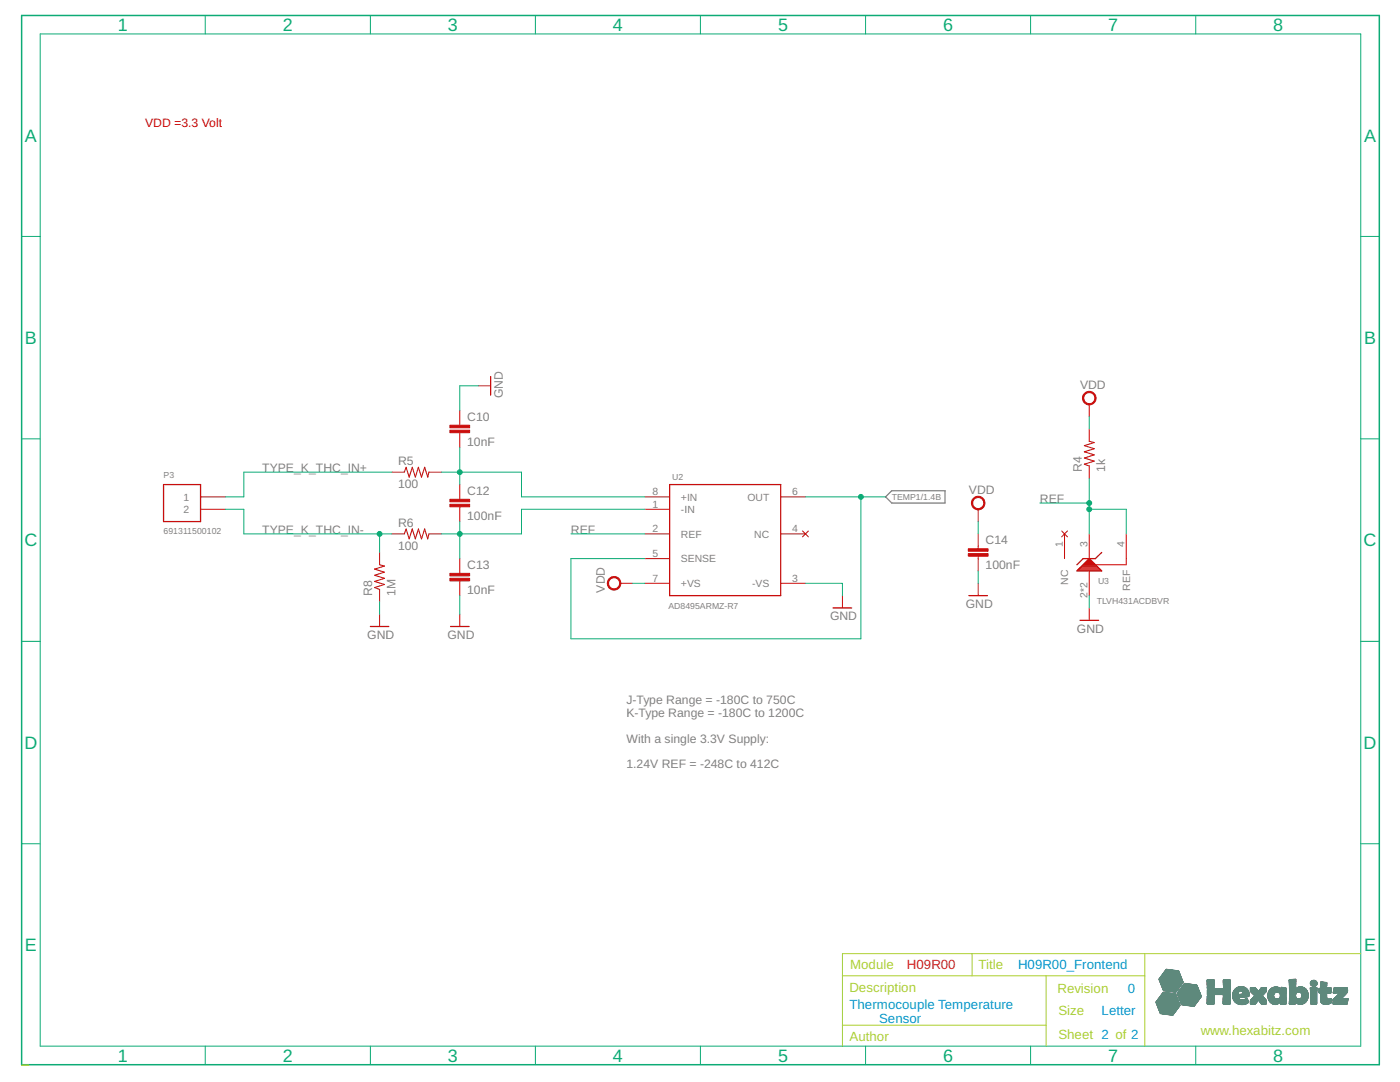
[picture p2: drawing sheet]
<svg xmlns="http://www.w3.org/2000/svg" width="279mm" height="216mm" viewBox="0 0 279 216" stroke-linecap="round" stroke-linejoin="round" font-family="sans-serif">
<defs><g id="words">
<g font-size="3.6" fill="#0dab76">
<text x="23.5" y="6.2">1</text>
<text x="56.4" y="6.2">2</text>
<text x="89.4" y="6.2">3</text>
<text x="122.3" y="6.2">4</text>
<text x="155.3" y="6.2">5</text>
<text x="188.2" y="6.2">6</text>
<text x="221.2" y="6.2">7</text>
<text x="254.1" y="6.2">8</text>
<text x="5" y="28.2">A</text>
<text x="272.2" y="28.2">A</text>
<text x="5" y="68.6">B</text>
<text x="272.2" y="68.6">B</text>
<text x="4.9" y="109">C</text>
<text x="272.1" y="109">C</text>
<text x="4.9" y="149.4">D</text>
<text x="272.1" y="149.4">D</text>
<text x="5" y="189.8">E</text>
<text x="272.2" y="189.8">E</text>
<text x="23.5" y="211.9">1</text>
<text x="56.4" y="211.9">2</text>
<text x="89.4" y="211.9">3</text>
<text x="122.3" y="211.9">4</text>
<text x="155.3" y="211.9">5</text>
<text x="188.2" y="211.9">6</text>
<text x="221.2" y="211.9">7</text>
<text x="254.1" y="211.9">8</text>
</g>
<g font-size="2.6" fill="#afd134">
<text x="169.5" y="197.9">Description</text>
<text x="169.7" y="193.4">Module</text>
<text x="195.3" y="193.4">Title</text>
<text x="211.1" y="198.2">Revision</text>
<text x="211.2" y="202.5">Size</text>
<text x="169.6" y="207.7">Author</text>
<text x="211.2" y="207.2">Sheet 2 of 2</text>
<text x="239.6" y="206.5">www.hexabitz.com</text>
</g>
<text font-size="2.6" fill="#d62525" x="181" y="193.4">H09R00</text>
<g font-size="2.6" fill="#0696d7">
<text x="203.2" y="193.4">H09R00_Frontend</text>
<text x="169.5" y="201.2">Thermocouple Temperature</text>
<text x="219.8" y="202.5">Letter</text>
<text x="225.1" y="198.2">0</text>
<text x="175.5" y="204.1">Sensor</text>
</g>
<text font-size="2.4" fill="#f00" x="29" y="25.3">VDD =3.3 Volt</text>
<g font-size="2.4" fill="#808080">
<text x="215.5" y="77.6">VDD</text>
<text x="93.2" y="84">C10</text>
<text x="100.4" y="79.4" transform="rotate(-90 100.4 79.4)">GND</text>
<text x="93.2" y="88.9">10nF</text>
<text x="52.4" y="94.2">TYPE_K_THC_IN+</text>
<text x="79.4" y="92.8">R5</text>
<text x="215.9" y="94.2" transform="rotate(-90 215.9 94.2)">R4</text>
<text x="220.6" y="94.2" transform="rotate(-90 220.6 94.2)">1k</text>
<text x="79.4" y="97.4">100</text>
<text x="93.2" y="98.8">C12</text>
<text x="193.4" y="98.5">VDD</text>
<text x="207.5" y="100.4">REF</text>
<text x="52.4" y="106.5">TYPE_K_THC_IN-</text>
<text x="79.4" y="105.1">R6</text>
<text x="93.2" y="103.7">100nF</text>
<text x="113.9" y="106.5">REF</text>
<text x="79.4" y="109.7">100</text>
<text x="93.2" y="113.6">C13</text>
<text x="196.7" y="113.6">100nF</text>
<text x="196.7" y="108.6">C14</text>
<text x="74.3" y="118.9" transform="rotate(-90 74.3 118.9)">R8</text>
<text x="79" y="118.9" transform="rotate(-90 79 118.9)">1M</text>
<text x="93.2" y="118.5">10nF</text>
<text x="120.7" y="118.2" transform="rotate(-90 120.7 118.2)">VDD</text>
<text x="165.7" y="123.8">GND</text>
<text x="192.8" y="121.3">GND</text>
<text x="73.3" y="127.5">GND</text>
<text x="89.3" y="127.5">GND</text>
<text x="214.9" y="126.2">GND</text>
<text x="125" y="140.4">J-Type Range = -180C to 750C</text>
<text x="125" y="143">K-Type Range = -180C to 1200C</text>
<text x="125" y="148.2">With a single 3.3V Supply:</text>
<text x="125" y="153.3">1.24V REF = -248C to 412C</text>
</g>
<g font-size="2.1" fill="#808080">
<text x="36.6" y="99.9">1</text>
<text x="130.2" y="98.8">8</text>
<text x="130.2" y="101.3">1</text>
<text x="135.9" y="99.9">+IN</text>
<text x="149.2" y="99.9">OUT</text>
<text x="158.1" y="98.8">6</text>
<text x="36.6" y="102.4">2</text>
<text x="130.2" y="106.2">2</text>
<text x="135.9" y="107.3">REF</text>
<text x="135.9" y="102.3">-IN</text>
<text x="150.5" y="107.3">NC</text>
<text x="158.1" y="106.2">4</text>
<text x="130.2" y="111.1">5</text>
<text x="135.9" y="112.2">SENSE</text>
<text x="212.1" y="109.2" transform="rotate(-90 212.1 109.2)">1</text>
<text x="217" y="109.2" transform="rotate(-90 217 109.2)">3</text>
<text x="224.4" y="109.2" transform="rotate(-90 224.4 109.2)">4</text>
<text x="130.2" y="116">7</text>
<text x="135.9" y="117.1">+VS</text>
<text x="150.1" y="117.1">-VS</text>
<text x="158.1" y="116">3</text>
<text x="213.2" y="116.7" transform="rotate(-90 213.2 116.7)">NC</text>
<text x="217" y="119.3" transform="rotate(-90 217 119.3)">2*2</text>
<text x="225.5" y="117.9" transform="rotate(-90 225.5 117.9)">REF</text>
</g>
<g font-size="1.7" fill="#808080">
<text x="32.6" y="95.5">P3</text>
<text x="134.1" y="95.7">U2</text>
<text x="178" y="99.8">TEMP1/1.4B</text>
<text x="32.6" y="106.5">691311500102</text>
<text x="219.1" y="116.6">U3</text>
<text x="133.4" y="121.6">AD8495ARMZ-R7</text>
<text x="218.9" y="120.6">TLVH431ACDBVR</text>
</g>
</g></defs>
<path d="M176.7 99.1l1.3-1.2h10.6v2.5h-10.6z" fill="none" stroke="#808080" stroke-width=".25"/>
<path d="M80.7 94.2l.3-1 .7 2 .6-2 .6 2 .6-2 .6 2 .7-2 .6 2 .2-1M217.4 88.1l1 .2-2 .6 2 .6-2 .6 2 .7-2 .6 2 .6-2 .6 1 .4M75.8 112.7l.9 .2-1.9 .7 1.9 .6-1.9 .6 1.9 .6-1.9 .6 1.9 .6-1.9 .6 1 .4M80.7 106.5l.3-.9 .7 1.9 .6-1.9 .6 1.9 .6-1.9 .6 1.9 .7-1.9 .6 1.9 .2-1" fill="none" stroke="#c90d0c" stroke-width=".21"/>
<g fill="none" stroke="#c90d0c" stroke-width=".2">
<path d="M95.5 77h2.4M40 99.1h5M78.2 94.2h2.5M85.6 94.2h2.5M91.8 81.9v3M91.8 86.3v3M91.8 96.7v2.9M128.7 99.1h4.9M155.8 99.1h4.9M217.4 80.7v2.4M217.4 85.6v2.5M217.4 93v2.5"/>
<path d="M40 101.6h5M75.8 110.2v2.5M75.8 117.6v2.5M78.2 106.5h2.5M85.6 106.5h2.5M91.8 101.1v3M91.8 111.5v2.9M91.8 115.9v3M123.8 116.4h2.4M128.7 116.4h4.9M128.7 106.5h4.9M128.7 111.5h4.9"/>
<path d="M128.7 101.6h4.9M155.8 116.4h4.9M155.8 106.5h4.9M160.1 105.9l1.2 1.2M161.3 105.9l-1.2 1.2M168.1 118.9v2.4M195.2 101.6v2.5M195.2 106.5v3M195.2 111v2.9M195.2 116.4v2.5M211.9 105.9l1.1 1.2M212.4 106.5v5"/>
<path d="M213 105.9l-1.1 1.2M217.4 106.5v5M217.4 113.9v5M224.8 106.5v6.2h-7.4M75.8 122.6v2.4M91.8 122.6v2.4M217.4 121.3v2.5"/>
</g>
<g fill="none" stroke="#c90d0c" stroke-width=".25">
<path d="M97.9 75.1v3.7M32.6 96.7h7.4v7.4h-7.4zM133.6 96.7h22.2v22.2h-22.2zM193.4 118.9h3.7M214.9 113.9l2.5-2.4 2.5 2.4zM215.1 113.7h4.6M215.3 113.5h4.2M215.5 113.3h3.7M215.8 113.1h3.2M216 112.9h2.8M216.2 112.7h2.4M216.4 112.5h2"/>
<path d="M216.6 112.2h1.6M216.8 112h1.2M217 111.8h.7M217.3 111.6h.2M219.9 110.2l-1.3 1.3h-2.4l-1.3 1.2M73.9 125h3.7M89.9 125h3.7M166.3 121.3h3.7M215.5 123.8h3.7"/>
</g>
<g fill="#c90d0c" stroke="#c90d0c" stroke-width=".2">
<path d="M194.2 99.5a1.35 1.35 0 0 1 2.2 .2 1.35 1.35 0 0 1-.8 2 1.35 1.35 0 0 1-1.7-1.3h.2a1.11 1.11 0 0 1 1.6-1 1.11 1.11 0 0 1 .2 1.9 1.11 1.11 0 0 1-1.8-.7v-.2h-.2z" fill-rule="evenodd"/>
<path d="M121.6 115.5a1.35 1.35 0 0 1 2.1 .2 1.35 1.35 0 0 1-.8 2 1.35 1.35 0 0 1-1.7-1.3h.3a1.11 1.11 0 0 1 1.6-.9 1.11 1.11 0 0 1 .1 1.8 1.11 1.11 0 0 1-1.7-.6v-.3h-.3z" fill-rule="evenodd"/>
<path d="M216.4 78.5a1.36 1.36 0 0 1 2.2 .3 1.36 1.36 0 0 1-.9 2 1.36 1.36 0 0 1-1.7-1.4h.3a1.1 1.1 0 0 1 1.5-1 1.1 1.1 0 0 1 .3 1.8 1.1 1.1 0 0 1-1.8-.5v-.3h-.3z" fill-rule="evenodd"/>
</g>
<g fill="#c90d0c" stroke="#c90d0c" stroke-width=".2">
<path d="M89.8 115.4h3.9v.5h-3.9z"/>
<path d="M89.8 114.4h3.9v.5h-3.9z"/>
<path d="M89.8 100.6h3.9v.5h-3.9z"/>
<path d="M89.8 99.6h3.9v.5h-3.9z"/>
<path d="M193.3 110.5h3.9v.5h-3.9z"/>
<path d="M193.3 109.5h3.9v.5h-3.9z"/>
<path d="M89.8 85.8h3.9v.5h-3.9z"/>
<path d="M89.8 84.9h3.9v.5h-3.9z"/>
</g>
<path d="M4.3 3.1h271v209.3h-271z" fill="none" stroke="#0dab76" stroke-width=".3"/>
<g fill="none" stroke="#0dab76" stroke-width=".2">
<path d="M8 6.8h263.6v201.9h-263.6zM41 3.1v3.7M73.9 3.1v3.7M106.8 3.1v3.7M139.8 3.1v3.7M172.7 3.1v3.7M205.7 3.1v3.7M238.6 3.1v3.7M4.3 47.2h3.7M271.6 47.2h3.7M95.5 77h-3.7v4.9M4.3 87.6h3.7"/>
<path d="M78.2 94.2h-29.5v4.9h-3.7M88.1 94.2h16v4.9h24.6M91.8 89.3v7.4M160.7 99.1h16M171.8 99.1v28.4h-57.9v-16h14.8M217.4 83.1v2.5M217.4 95.5v11M271.6 87.6h3.7M45 101.6h3.7v4.9h29.5M75.8 106.5v3.7M91.8 104.1v7.4M91.8 118.9v3.7"/>
<path d="M113.9 106.5h14.8M126.2 116.4h2.5M128.7 101.6h-24.6v4.9h-16M160.7 116.4h7.4v2.5M195.2 104.1v2.4M195.2 113.9v2.5M207.5 100.4h9.9M217.4 118.9v2.4M217.4 101.6h7.4v4.9M4.3 128h3.7M75.8 120.1v2.5M271.6 128h3.7"/>
<path d="M4.3 168.4h3.7M271.6 168.4h3.7M41 208.7v3.7M73.9 208.7v3.7M106.8 208.7v3.7M139.8 208.7v3.7M172.7 208.7v3.7M205.7 208.7v3.7M238.6 208.7v3.7"/>
</g>
<g fill="#0dab76" stroke="#0dab76" stroke-width=".2">
<circle cx="91.8" cy="106.5" r=".49"/>
<circle cx="75.8" cy="106.5" r=".49"/>
<circle cx="91.8" cy="94.2" r=".49"/>
<circle cx="171.8" cy="99.1" r=".49"/>
<circle cx="217.4" cy="100.4" r=".49"/>
<circle cx="217.4" cy="101.6" r=".49"/>
</g>
<g fill="#5e897c" stroke="#5e897c" stroke-width=".2">
<path d="M233.8 202.5l.3 .1z"/>
<path d="M233.6 202.5h.5z"/>
<path d="M233.4 202.5h.7z"/>
<path d="M233.3 202.5h.8z"/>
<path d="M233.1 202.4l1.1 .1z"/>
<path d="M232.9 202.4h1.3z"/>
<path d="M232.7 202.4h1.5z"/>
<path d="M232.5 202.4h1.7z"/>
<path d="M232.3 202.3l1.9 .1z"/>
<path d="M232.1 202.3l2.1 .1z"/>
<path d="M232 202.3h2.3z"/>
<path d="M231.8 202.2l2.5 .1z"/>
<path d="M231.6 202.2l2.7 .1z"/>
<path d="M231.6 202.2h2.7z"/>
<path d="M231.6 202.2h2.8z"/>
<path d="M231.5 202.1l2.9 .1z"/>
<path d="M231.5 202.1h2.9z"/>
<path d="M231.5 202l2.9 .1z"/>
<path d="M231.5 202h3z"/>
<path d="M231.5 201.9l3 .1z"/>
<path d="M231.4 201.9h3.1z"/>
<path d="M231.4 201.9h3.2z"/>
<path d="M231.5 201.8l3.1 .1z"/>
<path d="M231.4 201.8h3.2z"/>
<path d="M231.4 201.8h3.3z"/>
<path d="M231.4 201.7l3.3 .1z"/>
<path d="M231.4 201.7h3.3z"/>
<path d="M231.4 201.6l3.3 .1z"/>
<path d="M231.3 201.6h3.5z"/>
<path d="M231.3 201.5l3.5 .1z"/>
<path d="M231.3 201.5h3.5z"/>
<path d="M231.3 201.5h3.6z"/>
<path d="M231.3 201.4l3.6 .1z"/>
<path d="M231.3 201.4h3.6z"/>
<path d="M231.2 201.4h3.7z"/>
<path d="M231.2 201.3l3.7 .1z"/>
<path d="M231.2 201.3h3.8z"/>
<path d="M231.2 201.2l3.8 .1z"/>
<path d="M231.2 201.2h3.9z"/>
<path d="M231.2 201.1l3.9 .1z"/>
<path d="M231.1 201.1l4 .1z"/>
<path d="M231.1 201.1h4z"/>
<path d="M231.1 201l4 .1z"/>
<path d="M231.1 201l4.1 .1z"/>
<path d="M231.1 201h4.1z"/>
<path d="M231.1 200.9l4.2 .1z"/>
<path d="M231.1 200.9h4.2z"/>
<path d="M231 200.9h4.3z"/>
<path d="M231.1 200.8l4.2 .1z"/>
<path d="M231 200.8l4.4 .1z"/>
<path d="M231 200.8h4.4z"/>
<path d="M238.2 200.8h.1z"/>
<path d="M231 200.7l4.4 .1z"/>
<path d="M238 200.7l.3 .1z"/>
<path d="M237.8 200.7l.5 .1z"/>
<path d="M231 200.7h4.4z"/>
<path d="M237.6 200.7h.8z"/>
<path d="M237.4 200.7h1z"/>
<path d="M231 200.7h4.5z"/>
<path d="M237.3 200.7h1.1z"/>
<path d="M230.9 200.6l4.6 .1z"/>
<path d="M237 200.6l1.4 .1z"/>
<path d="M230.9 200.6h4.6z"/>
<path d="M236.9 200.6h1.5z"/>
<path d="M236.7 200.6h1.8z"/>
<path d="M236.5 200.6h2z"/>
<path d="M230.9 200.5l4.6 .1z"/>
<path d="M236.3 200.5l2.2 .1z"/>
<path d="M236.1 200.5l2.4 .1z"/>
<path d="M230.9 200.5h4.6z"/>
<path d="M235.9 200.5h2.6z"/>
<path d="M230.9 200.4l4.6 .1z"/>
<path d="M235.8 200.4l2.7 .1z"/>
<path d="M235.8 200.4l2.8 .1z"/>
<path d="M247.8 200.4l.2 .1z"/>
<path d="M230.9 200.4h4.5z"/>
<path d="M235.8 200.4h2.8z"/>
<path d="M247.5 200.4h.8z"/>
<path d="M254.4 200.4h.3z"/>
<path d="M230.8 200.4h4.6z"/>
<path d="M247.4 200.4h1z"/>
<path d="M254.3 200.4h.5z"/>
<path d="M264.3 200.4h.5z"/>
<path d="M247.2 200.4h1.3z"/>
<path d="M249.9 200.4h.4z"/>
<path d="M252 200.4h.4z"/>
<path d="M254.1 200.4h.8z"/>
<path d="M255.6 200.4h.5z"/>
<path d="M259.3 200.4h.4z"/>
<path d="M264.2 200.4h.8z"/>
<path d="M266.1 200.4h.2z"/>
<path d="M268.5 200.4h.3z"/>
<path d="M230.8 200.3l4.6 .1z"/>
<path d="M235.8 200.3l2.8 .1z"/>
<path d="M241 200.3l1.2 .1z"/>
<path d="M244.2 200.3l1.2 .1z"/>
<path d="M247.2 200.3l1.4 .1z"/>
<path d="M249.7 200.3l.8 .1z"/>
<path d="M251.8 200.3l.8 .1z"/>
<path d="M254.1 200.3l.8 .1z"/>
<path d="M255.6 200.3l1 .1z"/>
<path d="M257.4 200.3l1 .1z"/>
<path d="M259.2 200.3l.7 .1z"/>
<path d="M261.7 200.3l1 .1z"/>
<path d="M264.1 200.3l1 .1z"/>
<path d="M266.1 200.3l.5 .1z"/>
<path d="M268.2 200.3l.6 .1z"/>
<path d="M230.8 200.3h4.6z"/>
<path d="M235.8 200.3h2.9z"/>
<path d="M241 200.3h1.3z"/>
<path d="M244.1 200.3h1.4z"/>
<path d="M247.1 200.3h1.5z"/>
<path d="M249.6 200.3h.9z"/>
<path d="M251.7 200.3h1z"/>
<path d="M254 200.3h1z"/>
<path d="M255.5 200.3h1.1z"/>
<path d="M257.3 200.3h1.2z"/>
<path d="M259.1 200.3h.9z"/>
<path d="M261.6 200.3h1.2z"/>
<path d="M264 200.3h1.2z"/>
<path d="M266 200.3h2.8z"/>
<path d="M235.7 200.3h3z"/>
<path d="M240.9 200.3h1.4z"/>
<path d="M247 200.3h1.7z"/>
<path d="M253.9 200.3h1.1z"/>
<path d="M255.6 200.3h1.1z"/>
<path d="M259 200.3h1z"/>
<path d="M264 200.3h1.3z"/>
<path d="M247 200.3h1.8z"/>
<path d="M249.6 200.3h1z"/>
<path d="M251.7 200.3h1.1z"/>
<path d="M253.9 200.3h1.2z"/>
<path d="M255.5 200.3h1.2z"/>
<path d="M259 200.3h1.1z"/>
<path d="M263.9 200.3h1.4z"/>
<path d="M230.8 200.2l4.6 .1z"/>
<path d="M235.8 200.2l2.9 .1z"/>
<path d="M240.9 200.2l1.4 .1z"/>
<path d="M244.1 200.2l1.4 .1z"/>
<path d="M246.9 200.2l1.9 .1z"/>
<path d="M249.5 200.2l1.1 .1z"/>
<path d="M251.7 200.2l1.1 .1z"/>
<path d="M253.9 200.2l1.2 .1z"/>
<path d="M255.5 200.2l1.2 .1z"/>
<path d="M257.3 200.2l1.2 .1z"/>
<path d="M258.9 200.2l1.3 .1z"/>
<path d="M261.6 200.2l1.2 .1z"/>
<path d="M263.9 200.2l1.5 .1z"/>
<path d="M266 200.2l2.8 .1z"/>
<path d="M235.7 200.2l3 .1z"/>
<path d="M246.9 200.2l2 .1z"/>
<path d="M253.8 200.2l1.4 .1z"/>
<path d="M258.8 200.2l1.4 .1z"/>
<path d="M263.8 200.2l1.6 .1z"/>
<path d="M266 200.2l2.9 .1z"/>
<path d="M230.8 200.2h4.6z"/>
<path d="M235.7 200.2h3z"/>
<path d="M240.9 200.2h1.4z"/>
<path d="M244.1 200.2h1.4z"/>
<path d="M246.8 200.2h2.1z"/>
<path d="M249.5 200.2h1.1z"/>
<path d="M251.6 200.2h1.2z"/>
<path d="M253.8 200.2h1.4z"/>
<path d="M255.5 200.2h1.2z"/>
<path d="M257.3 200.2h1.3z"/>
<path d="M258.8 200.2h1.4z"/>
<path d="M261.6 200.2h1.2z"/>
<path d="M263.8 200.2h1.7z"/>
<path d="M266 200.2h2.9z"/>
<path d="M235.7 200.2h3.1z"/>
<path d="M249.6 200.2h1.1z"/>
<path d="M258.8 200.2h1.5z"/>
<path d="M230.8 200.1l4.5 .1z"/>
<path d="M235.7 200.1l3.1 .1z"/>
<path d="M240.9 200.1l1.4 .1z"/>
<path d="M244.1 200.1l1.4 .1z"/>
<path d="M246.8 200.1l2.2 .1z"/>
<path d="M249.5 200.1l1.2 .1z"/>
<path d="M251.6 200.1l1.1 .1z"/>
<path d="M253.7 200.1l1.6 .1z"/>
<path d="M255.5 200.1l1.2 .1z"/>
<path d="M257.3 200.1l1.3 .1z"/>
<path d="M258.8 200.1l1.5 .1z"/>
<path d="M261.6 200.1l1.2 .1z"/>
<path d="M263.8 200.1l1.8 .1z"/>
<path d="M266 200.1l2.9 .1z"/>
<path d="M246.7 200.1l2.3 .1z"/>
<path d="M251.6 200.1l1.2 .1z"/>
<path d="M258.7 200.1l1.7 .1z"/>
<path d="M263.7 200.1l1.9 .1z"/>
<path d="M230.7 200.1h4.6z"/>
<path d="M235.7 200.1h3.1z"/>
<path d="M240.9 200.1h1.4z"/>
<path d="M244.1 200.1h1.4z"/>
<path d="M246.7 200.1h2.3z"/>
<path d="M249.6 200.1h1.1z"/>
<path d="M251.6 200.1h1.2z"/>
<path d="M253.7 200.1h1.6z"/>
<path d="M255.5 200.1h1.2z"/>
<path d="M257.3 200.1h1.3z"/>
<path d="M258.7 200.1h1.7z"/>
<path d="M261.6 200.1h1.2z"/>
<path d="M263.7 200.1h2z"/>
<path d="M266 200.1h2.9z"/>
<path d="M249.5 200.1h1.2z"/>
<path d="M251.5 200.1h1.3z"/>
<path d="M253.6 200.1h1.7z"/>
<path d="M266.1 200.1h2.8z"/>
<path d="M230.7 200l4.6 .1z"/>
<path d="M235.6 200l3.3 .1z"/>
<path d="M240.9 200l1.4 .1z"/>
<path d="M244.1 200l1.4 .1z"/>
<path d="M246.6 200l2.5 .1z"/>
<path d="M249.5 200l1.3 .1z"/>
<path d="M251.5 200l1.3 .1z"/>
<path d="M253.6 200l1.8 .1z"/>
<path d="M255.5 200l1.2 .1z"/>
<path d="M257.3 200l3.2 .1z"/>
<path d="M261.6 200l1.2 .1z"/>
<path d="M263.7 200l2 .1z"/>
<path d="M266.1 200l2.8 .1z"/>
<path d="M249.6 200l1.2 .1z"/>
<path d="M230.7 200h4.6z"/>
<path d="M235.6 200h3.3z"/>
<path d="M240.9 200h1.4z"/>
<path d="M244.1 200h1.4z"/>
<path d="M246.6 200h2.6z"/>
<path d="M249.6 200h1.2z"/>
<path d="M251.5 200h1.3z"/>
<path d="M253.5 200h1.9z"/>
<path d="M255.5 200h1.2z"/>
<path d="M257.3 200h3.2z"/>
<path d="M261.6 200h1.2z"/>
<path d="M263.7 200h2z"/>
<path d="M266.1 200h2.8z"/>
<path d="M246.5 200h2.7z"/>
<path d="M249.5 200h1.3z"/>
<path d="M251.5 200h1.2z"/>
<path d="M253.5 200h3.2z"/>
<path d="M230.7 199.9l4.6 .1z"/>
<path d="M235.6 199.9l3.3 .1z"/>
<path d="M240.9 199.9l1.4 .1z"/>
<path d="M244.1 199.9l1.4 .1z"/>
<path d="M246.5 199.9l2.7 .1z"/>
<path d="M249.6 199.9l1.2 .1z"/>
<path d="M251.4 199.9l1.4 .1z"/>
<path d="M253.5 199.9l3.2 .1z"/>
<path d="M257.3 199.9l3.3 .1z"/>
<path d="M261.6 199.9l1.2 .1z"/>
<path d="M263.6 199.9l2.1 .1z"/>
<path d="M266.1 199.9l2.8 .1z"/>
<path d="M235.6 199.9l3.4 .1z"/>
<path d="M249.5 199.9l1.3 .1z"/>
<path d="M230.7 199.9h4.5z"/>
<path d="M235.6 199.9h3.4z"/>
<path d="M240.9 199.9h1.4z"/>
<path d="M244.1 199.9h1.4z"/>
<path d="M246.5 199.9h2.7z"/>
<path d="M249.6 199.9h1.3z"/>
<path d="M251.4 199.9h1.3z"/>
<path d="M253.5 199.9h3.2z"/>
<path d="M257.3 199.9h3.3z"/>
<path d="M261.6 199.9h1.2z"/>
<path d="M263.6 199.9h2.1z"/>
<path d="M266.1 199.9h2.8z"/>
<path d="M246.4 199.9h2.8z"/>
<path d="M251.4 199.9h1.4z"/>
<path d="M253.4 199.9h3.3z"/>
<path d="M257.3 199.9h3.4z"/>
<path d="M230.8 199.8l4.4 .1z"/>
<path d="M235.6 199.8l3.4 .1z"/>
<path d="M240.9 199.8l1.4 .1z"/>
<path d="M244.1 199.8l1.4 .1z"/>
<path d="M246.4 199.8l2.8 .1z"/>
<path d="M249.5 199.8l1.4 .1z"/>
<path d="M251.4 199.8l1.4 .1z"/>
<path d="M253.4 199.8l3.3 .1z"/>
<path d="M257.3 199.8l3.4 .1z"/>
<path d="M261.6 199.8l1.2 .1z"/>
<path d="M263.6 199.8l2.1 .1z"/>
<path d="M266.1 199.8l2.8 .1z"/>
<path d="M230.8 199.8h4.4z"/>
<path d="M235.6 199.8h3.4z"/>
<path d="M240.9 199.8h1.4z"/>
<path d="M244.1 199.8h1.4z"/>
<path d="M246.4 199.8h2.8z"/>
<path d="M249.6 199.8h1.4z"/>
<path d="M251.4 199.8h1.4z"/>
<path d="M253.4 199.8h3.3z"/>
<path d="M257.3 199.8h3.4z"/>
<path d="M261.6 199.8h1.2z"/>
<path d="M263.6 199.8h2.1z"/>
<path d="M266.1 199.8h2.8z"/>
<path d="M235.5 199.8h3.6z"/>
<path d="M249.5 199.8h1.5z"/>
<path d="M251.3 199.8h1.5z"/>
<path d="M253.3 199.8h3.4z"/>
<path d="M266 199.8h3z"/>
<path d="M230.9 199.7l4.3 .1z"/>
<path d="M235.6 199.7l3.5 .1z"/>
<path d="M240.9 199.7l1.4 .1z"/>
<path d="M244.1 199.7l1.4 .1z"/>
<path d="M246.4 199.7l2.8 .1z"/>
<path d="M249.5 199.7l1.5 .1z"/>
<path d="M251.3 199.7l1.5 .1z"/>
<path d="M253.3 199.7l3.4 .1z"/>
<path d="M257.4 199.7l3.4 .1z"/>
<path d="M261.6 199.7l1.2 .1z"/>
<path d="M263.6 199.7l2.1 .1z"/>
<path d="M266 199.7l3 .1z"/>
<path d="M235.5 199.7l3.6 .1z"/>
<path d="M246.3 199.7l2.8 .1z"/>
<path d="M249.6 199.7l1.4 .1z"/>
<path d="M251.3 199.7l1.4 .1z"/>
<path d="M230.9 199.7h4.3z"/>
<path d="M235.5 199.7h3.6z"/>
<path d="M240.9 199.7h1.4z"/>
<path d="M244.1 199.7h1.4z"/>
<path d="M246.3 199.7h2.8z"/>
<path d="M249.5 199.7h1.5z"/>
<path d="M251.3 199.7h1.5z"/>
<path d="M253.3 199.7h3.4z"/>
<path d="M257.3 199.7h3.5z"/>
<path d="M261.6 199.7h1.2z"/>
<path d="M263.6 199.7h2.1z"/>
<path d="M266 199.7h3z"/>
<path d="M249.6 199.7h1.4z"/>
<path d="M251.2 199.7h1.5z"/>
<path d="M230.9 199.6l4.2 .1z"/>
<path d="M235.5 199.6l3.6 .1z"/>
<path d="M240.9 199.6l1.4 .1z"/>
<path d="M244.1 199.6l1.4 .1z"/>
<path d="M246.3 199.6l2.8 .1z"/>
<path d="M249.6 199.6l1.5 .1z"/>
<path d="M251.2 199.6l1.5 .1z"/>
<path d="M253.3 199.6l3.4 .1z"/>
<path d="M257.4 199.6l3.4 .1z"/>
<path d="M261.6 199.6l1.2 .1z"/>
<path d="M263.6 199.6l2.1 .1z"/>
<path d="M266 199.6l3 .1z"/>
<path d="M253.3 199.6l3.3 .1z"/>
<path d="M257.3 199.6l3.5 .1z"/>
<path d="M230.9 199.6h4.2z"/>
<path d="M235.5 199.6h3.7z"/>
<path d="M240.9 199.6h1.4z"/>
<path d="M244.1 199.6h1.4z"/>
<path d="M246.2 199.6h2.9z"/>
<path d="M249.6 199.6h1.5z"/>
<path d="M251.2 199.6h1.5z"/>
<path d="M253.2 199.6h3.5z"/>
<path d="M257.3 199.6h3.5z"/>
<path d="M261.6 199.6h1.2z"/>
<path d="M263.6 199.6h2.1z"/>
<path d="M266 199.6h3z"/>
<path d="M231 199.6h4.1z"/>
<path d="M246.2 199.6h2.8z"/>
<path d="M257.3 199.6h3.6z"/>
<path d="M231 199.5l4.1 .1z"/>
<path d="M235.5 199.5l3.7 .1z"/>
<path d="M240.9 199.5l1.4 .1z"/>
<path d="M244.1 199.5l1.4 .1z"/>
<path d="M246.2 199.5l2.8 .1z"/>
<path d="M249.6 199.5l1.5 .1z"/>
<path d="M251.2 199.5l1.5 .1z"/>
<path d="M253.2 199.5l3.4 .1z"/>
<path d="M257.3 199.5l3.6 .1z"/>
<path d="M261.6 199.5l1.2 .1z"/>
<path d="M263.6 199.5l2.1 .1z"/>
<path d="M266 199.5l3 .1z"/>
<path d="M249.6 199.5l3.1 .1z"/>
<path d="M257.4 199.5l3.5 .1z"/>
<path d="M231 199.5h4.1z"/>
<path d="M235.4 199.5h3.8z"/>
<path d="M240.9 199.5h1.4z"/>
<path d="M244.1 199.5h1.4z"/>
<path d="M246.2 199.5h1.7z"/>
<path d="M247.9 199.5h1.1z"/>
<path d="M249.6 199.5h3z"/>
<path d="M253.2 199.5h3.5z"/>
<path d="M257.4 199.5h3.5z"/>
<path d="M261.6 199.5h1.2z"/>
<path d="M263.6 199.5h2.1z"/>
<path d="M266 199.5h3z"/>
<path d="M231.1 199.5h4z"/>
<path d="M235.4 199.5h3.9z"/>
<path d="M246.2 199.5h1.4z"/>
<path d="M248.2 199.5h.8z"/>
<path d="M249.7 199.5h2.9z"/>
<path d="M257.3 199.5h3.6z"/>
<path d="M248.3 199.5h.7z"/>
<path d="M231.1 199.4l4 .1z"/>
<path d="M235.4 199.4l3.9 .1z"/>
<path d="M240.9 199.4l1.4 .1z"/>
<path d="M244.1 199.4l1.4 .1z"/>
<path d="M246.1 199.4l1.4 .1z"/>
<path d="M248.3 199.4l.7 .1z"/>
<path d="M249.7 199.4l2.9 .1z"/>
<path d="M253.2 199.4l3.5 .1z"/>
<path d="M257.4 199.4l3.5 .1z"/>
<path d="M261.6 199.4l1.2 .1z"/>
<path d="M263.6 199.4l2.1 .1z"/>
<path d="M266 199.4l3 .1z"/>
<path d="M231.1 199.4h3.9z"/>
<path d="M235.4 199.4h3.9z"/>
<path d="M240.9 199.4h1.4z"/>
<path d="M244.1 199.4h1.4z"/>
<path d="M246.1 199.4h1.4z"/>
<path d="M248.4 199.4h.6z"/>
<path d="M249.7 199.4h2.9z"/>
<path d="M253.2 199.4h3.5z"/>
<path d="M257.4 199.4h3.5z"/>
<path d="M261.6 199.4h1.2z"/>
<path d="M263.6 199.4h2.1z"/>
<path d="M266.1 199.4h2.9z"/>
<path d="M231.1 199.4h4z"/>
<path d="M235.4 199.4h4z"/>
<path d="M246.1 199.4h1.3z"/>
<path d="M248.5 199.4h.5z"/>
<path d="M249.7 199.4h2.8z"/>
<path d="M257.3 199.4h3.6z"/>
<path d="M231.1 199.3l4 .1z"/>
<path d="M235.4 199.3l4 .1z"/>
<path d="M240.9 199.3l1.4 .1z"/>
<path d="M244.1 199.3l1.4 .1z"/>
<path d="M246.1 199.3l1.3 .1z"/>
<path d="M248.5 199.3l.4 .1z"/>
<path d="M249.8 199.3l2.7 .1z"/>
<path d="M253.2 199.3l3.5 .1z"/>
<path d="M257.3 199.3l3.6 .1z"/>
<path d="M261.6 199.3l1.2 .1z"/>
<path d="M263.6 199.3l2.1 .1z"/>
<path d="M266.1 199.3l2.9 .1z"/>
<path d="M231.2 199.3l3.8 .1z"/>
<path d="M246.1 199.3l1.2 .1z"/>
<path d="M248.6 199.3l.3 .1z"/>
<path d="M253.1 199.3l1.7 .1z"/>
<path d="M254.9 199.3l1.7 .1z"/>
<path d="M263.6 199.3l1.4 .1z"/>
<path d="M265.4 199.3l.3 .1z"/>
<path d="M266.1 199.3l1.5 .1z"/>
<path d="M268.1 199.3l.9 .1z"/>
<path d="M231.2 199.3h3.8z"/>
<path d="M235.4 199.3h4z"/>
<path d="M240.9 199.3h1.4z"/>
<path d="M244.1 199.3h1.4z"/>
<path d="M246.1 199.3h1.2z"/>
<path d="M248.6 199.3h.3z"/>
<path d="M249.8 199.3h2.7z"/>
<path d="M253.1 199.3h1.6z"/>
<path d="M255.1 199.3h1.6z"/>
<path d="M257.3 199.3h1.7z"/>
<path d="M259.4 199.3h1.6z"/>
<path d="M261.6 199.3h1.2z"/>
<path d="M263.6 199.3h1.3z"/>
<path d="M265.5 199.3h.2z"/>
<path d="M266.2 199.3h1.4z"/>
<path d="M268.6 199.3h.5z"/>
<path d="M253.1 199.3h1.5z"/>
<path d="M257.4 199.3h1.5z"/>
<path d="M259.5 199.3h1.5z"/>
<path d="M268.9 199.3h.2z"/>
<path d="M231.2 199.2l3.8 .1z"/>
<path d="M235.4 199.2l4.1 .1z"/>
<path d="M240.9 199.2l1.4 .1z"/>
<path d="M244.1 199.2l1.4 .1z"/>
<path d="M246.1 199.2l1.1 .1z"/>
<path d="M248.7 199.2l.2 .1z"/>
<path d="M249.9 199.2l2.5 .1z"/>
<path d="M253.1 199.2l1.5 .1z"/>
<path d="M255.2 199.2l1.5 .1z"/>
<path d="M257.3 199.2l1.6 .1z"/>
<path d="M259.5 199.2l1.5 .1z"/>
<path d="M261.6 199.2l1.2 .1z"/>
<path d="M263.6 199.2l1.3 .1z"/>
<path d="M266.2 199.2l1.5 .1z"/>
<path d="M235.3 199.2l4.1 .1z"/>
<path d="M248.7 199.2l.1 .1z"/>
<path d="M253.1 199.2l1.4 .1z"/>
<path d="M257.3 199.2l1.5 .1z"/>
<path d="M231.2 199.2h3.8z"/>
<path d="M235.3 199.2h4.2z"/>
<path d="M240.9 199.2h1.4z"/>
<path d="M244.1 199.2h1.4z"/>
<path d="M246.1 199.2h1.1z"/>
<path d="M249.9 199.2h2.5z"/>
<path d="M253.1 199.2h1.4z"/>
<path d="M255.3 199.2h1.4z"/>
<path d="M257.4 199.2h1.4z"/>
<path d="M259.6 199.2h1.4z"/>
<path d="M261.6 199.2h1.2z"/>
<path d="M263.6 199.2h1.2z"/>
<path d="M266.3 199.2h1.4z"/>
<path d="M231.3 199.2h3.6z"/>
<path d="M249.9 199.2h2.4z"/>
<path d="M253.1 199.2h1.3z"/>
<path d="M255.3 199.2h1.3z"/>
<path d="M257.3 199.2h1.5z"/>
<path d="M250 199.2h2.3z"/>
<path d="M257.3 199.2h1.4z"/>
<path d="M259.7 199.2h1.3z"/>
<path d="M266.3 199.2h1.5z"/>
<path d="M231.3 199.1l3.6 .1z"/>
<path d="M235.3 199.1l4.2 .1z"/>
<path d="M240.9 199.1l1.4 .1z"/>
<path d="M244.1 199.1l1.4 .1z"/>
<path d="M246.1 199.1l1.1 .1z"/>
<path d="M250 199.1l2.3 .1z"/>
<path d="M253.1 199.1l1.3 .1z"/>
<path d="M255.4 199.1l1.2 .1z"/>
<path d="M257.3 199.1l1.4 .1z"/>
<path d="M259.7 199.1l1.3 .1z"/>
<path d="M261.6 199.1l1.2 .1z"/>
<path d="M263.6 199.1l1.2 .1z"/>
<path d="M266.4 199.1l1.4 .1z"/>
<path d="M231.3 199.1h3.6z"/>
<path d="M235.3 199.1h4.2z"/>
<path d="M240.9 199.1h1.4z"/>
<path d="M244.1 199.1h1.4z"/>
<path d="M246 199.1h1.1z"/>
<path d="M250 199.1h2.3z"/>
<path d="M253.1 199.1h1.2z"/>
<path d="M255.4 199.1h1.2z"/>
<path d="M257.3 199.1h1.4z"/>
<path d="M259.7 199.1h1.3z"/>
<path d="M261.6 199.1h1.2z"/>
<path d="M263.6 199.1h1.2z"/>
<path d="M266.4 199.1h1.4z"/>
<path d="M231.4 199.1h3.5z"/>
<path d="M235.3 199.1h4.3z"/>
<path d="M257.4 199.1h1.3z"/>
<path d="M244.2 199.1h1.3z"/>
<path d="M250.1 199.1h2.2z"/>
<path d="M266.4 199.1h1.5z"/>
<path d="M231.4 199l3.5 .1z"/>
<path d="M235.3 199l4.3 .1z"/>
<path d="M240.9 199l1.4 .1z"/>
<path d="M244.2 199l1.3 .1z"/>
<path d="M246 199l1.3 .1z"/>
<path d="M250.1 199l2.1 .1z"/>
<path d="M253 199l1.3 .1z"/>
<path d="M255.4 199l1.2 .1z"/>
<path d="M257.4 199l1.2 .1z"/>
<path d="M259.8 199l1.2 .1z"/>
<path d="M261.6 199l1.2 .1z"/>
<path d="M263.6 199l1.2 .1z"/>
<path d="M266.5 199l1.4 .1z"/>
<path d="M235.2 199l4.4 .1z"/>
<path d="M246 199l1.6 .1z"/>
<path d="M255.5 199l1.1 .1z"/>
<path d="M259.7 199l1.3 .1z"/>
<path d="M231.4 199h3.5z"/>
<path d="M235.2 199h4.4z"/>
<path d="M240.9 199h1.4z"/>
<path d="M244.2 199h1.3z"/>
<path d="M246 199h1.9z"/>
<path d="M250.1 199h2.1z"/>
<path d="M253 199h1.3z"/>
<path d="M255.5 199h1.1z"/>
<path d="M257.4 199h1.2z"/>
<path d="M259.8 199h1.2z"/>
<path d="M261.6 199h1.2z"/>
<path d="M263.6 199h1.2z"/>
<path d="M266.5 199h1.4z"/>
<path d="M231.4 198.9l3.4 .1z"/>
<path d="M235.2 198.9l4.5 .1z"/>
<path d="M240.9 198.9l1.4 .1z"/>
<path d="M244.2 198.9l1.3 .1z"/>
<path d="M246 198.9l2.1 .1z"/>
<path d="M250.1 198.9l2.1 .1z"/>
<path d="M253 198.9l1.3 .1z"/>
<path d="M255.5 198.9l1.1 .1z"/>
<path d="M257.4 198.9l1.2 .1z"/>
<path d="M259.8 198.9l1.2 .1z"/>
<path d="M261.6 198.9l1.2 .1z"/>
<path d="M263.6 198.9l1.2 .1z"/>
<path d="M266.5 198.9l1.5 .1z"/>
<path d="M231.4 198.9l3.5 .1z"/>
<path d="M246 198.9l2.3 .1z"/>
<path d="M250.1 198.9l2 .1z"/>
<path d="M266.6 198.9l1.4 .1z"/>
<path d="M231.5 198.9h3.4z"/>
<path d="M235.2 198.9h4.5z"/>
<path d="M240.9 198.9h1.4z"/>
<path d="M244.2 198.9h1.3z"/>
<path d="M246 198.9h2.6z"/>
<path d="M250.2 198.9h1.9z"/>
<path d="M253 198.9h1.2z"/>
<path d="M255.5 198.9h1.1z"/>
<path d="M257.4 198.9h1.2z"/>
<path d="M259.8 198.9h1.2z"/>
<path d="M261.6 198.9h1.2z"/>
<path d="M263.6 198.9h1.2z"/>
<path d="M266.6 198.9h1.4z"/>
<path d="M231.5 198.9h3.3z"/>
<path d="M246 198.9h2.9z"/>
<path d="M246 198.9h3.1z"/>
<path d="M266.7 198.9h1.4z"/>
<path d="M231.5 198.8l3.3 .1z"/>
<path d="M235.2 198.8l4.6 .1z"/>
<path d="M240.9 198.8l1.4 .1z"/>
<path d="M244.2 198.8l1.3 .1z"/>
<path d="M246 198.8l3.2 .1z"/>
<path d="M250.3 198.8l1.7 .1z"/>
<path d="M253 198.8l1.2 .1z"/>
<path d="M255.5 198.8l1.1 .1z"/>
<path d="M257.4 198.8l1.2 .1z"/>
<path d="M259.8 198.8l1.3 .1z"/>
<path d="M261.6 198.8l1.2 .1z"/>
<path d="M263.6 198.8l1.2 .1z"/>
<path d="M266.7 198.8l1.4 .1z"/>
<path d="M231.5 198.8h3.3z"/>
<path d="M235.2 198.8h4.6z"/>
<path d="M240.9 198.8h1.4z"/>
<path d="M244.2 198.8h1.3z"/>
<path d="M246 198.8h3.2z"/>
<path d="M250.3 198.8h1.7z"/>
<path d="M253 198.8h1.2z"/>
<path d="M255.5 198.8h1.1z"/>
<path d="M257.4 198.8h1.2z"/>
<path d="M259.8 198.8h1.3z"/>
<path d="M261.6 198.8h1.2z"/>
<path d="M263.6 198.8h1.2z"/>
<path d="M266.7 198.8h1.4z"/>
<path d="M235.2 198.8h4.5z"/>
<path d="M231.6 198.8h3.2z"/>
<path d="M250.3 198.8h1.6z"/>
<path d="M266.8 198.8h1.4z"/>
<path d="M231.6 198.7l3.2 .1z"/>
<path d="M235.1 198.7l4.6 .1z"/>
<path d="M240.9 198.7l1.4 .1z"/>
<path d="M244.2 198.7l1.3 .1z"/>
<path d="M246 198.7l3.2 .1z"/>
<path d="M250.4 198.7l1.5 .1z"/>
<path d="M253 198.7l1.2 .1z"/>
<path d="M255.5 198.7l1.1 .1z"/>
<path d="M257.4 198.7l1.2 .1z"/>
<path d="M259.8 198.7l1.3 .1z"/>
<path d="M261.6 198.7l1.2 .1z"/>
<path d="M263.6 198.7l1.2 .1z"/>
<path d="M266.8 198.7l1.4 .1z"/>
<path d="M241 198.7l1.3 .1z"/>
<path d="M246 198.7l3.3 .1z"/>
<path d="M231.6 198.7h3.2z"/>
<path d="M235.1 198.7h4.6z"/>
<path d="M241 198.7h1.3z"/>
<path d="M244.2 198.7h1.3z"/>
<path d="M246 198.7h3.3z"/>
<path d="M250.4 198.7h1.5z"/>
<path d="M253 198.7h1.2z"/>
<path d="M255.5 198.7h1.1z"/>
<path d="M257.4 198.7h1.2z"/>
<path d="M259.8 198.7h1.3z"/>
<path d="M261.6 198.7h1.2z"/>
<path d="M263.6 198.7h1.2z"/>
<path d="M266.8 198.7h1.4z"/>
<path d="M266.9 198.7h1.4z"/>
<path d="M231.6 198.6l3.1 .1z"/>
<path d="M235.1 198.6l4.6 .1z"/>
<path d="M241 198.6l1.3 .1z"/>
<path d="M244.2 198.6l1.3 .1z"/>
<path d="M246 198.6l3.3 .1z"/>
<path d="M250.4 198.6l1.5 .1z"/>
<path d="M253 198.6l1.2 .1z"/>
<path d="M255.5 198.6l1.1 .1z"/>
<path d="M257.4 198.6l1.2 .1z"/>
<path d="M259.8 198.6l1.3 .1z"/>
<path d="M261.6 198.6l1.2 .1z"/>
<path d="M263.6 198.6l1.2 .1z"/>
<path d="M266.9 198.6l1.4 .1z"/>
<path d="M231.7 198.6h3z"/>
<path d="M235.1 198.6h4.6z"/>
<path d="M241 198.6h1.3z"/>
<path d="M244.2 198.6h1.3z"/>
<path d="M246 198.6h3.3z"/>
<path d="M250.4 198.6h1.6z"/>
<path d="M253 198.6h1.2z"/>
<path d="M255.5 198.6h1.1z"/>
<path d="M257.4 198.6h1.2z"/>
<path d="M259.8 198.6h1.3z"/>
<path d="M261.6 198.6h1.2z"/>
<path d="M263.6 198.6h1.2z"/>
<path d="M266.9 198.6h1.4z"/>
<path d="M250.3 198.6h1.7z"/>
<path d="M267 198.6h1.4z"/>
<path d="M231.8 198.5l2.9 .1z"/>
<path d="M235.1 198.5l4.5 .1z"/>
<path d="M241 198.5l1.3 .1z"/>
<path d="M244.2 198.5l1.3 .1z"/>
<path d="M246 198.5l3.3 .1z"/>
<path d="M250.3 198.5l1.7 .1z"/>
<path d="M253 198.5l1.2 .1z"/>
<path d="M255.5 198.5l1.1 .1z"/>
<path d="M257.4 198.5l1.2 .1z"/>
<path d="M259.8 198.5l1.3 .1z"/>
<path d="M261.6 198.5l1.2 .1z"/>
<path d="M263.6 198.5l1.2 .1z"/>
<path d="M267 198.5l1.4 .1z"/>
<path d="M244.1 198.5l1.4 .1z"/>
<path d="M250.3 198.5l1.8 .1z"/>
<path d="M231.8 198.5h2.9z"/>
<path d="M235.1 198.5h4.5z"/>
<path d="M241 198.5h1.3z"/>
<path d="M244.1 198.5h1.4z"/>
<path d="M246 198.5h3.3z"/>
<path d="M250.2 198.5h1.9z"/>
<path d="M253 198.5h1.2z"/>
<path d="M255.5 198.5h1.1z"/>
<path d="M257.4 198.5h1.2z"/>
<path d="M259.8 198.5h1.3z"/>
<path d="M261.6 198.5h1.2z"/>
<path d="M263.6 198.5h1.2z"/>
<path d="M267 198.5h1.4z"/>
<path d="M235 198.5h4.6z"/>
<path d="M267.1 198.5h1.4z"/>
<path d="M231.8 198.4l2.9 .1z"/>
<path d="M235 198.4l4.6 .1z"/>
<path d="M241 198.4l1.4 .1z"/>
<path d="M244.1 198.4l1.4 .1z"/>
<path d="M246 198.4l3.3 .1z"/>
<path d="M250.2 198.4l1.9 .1z"/>
<path d="M253 198.4l1.2 .1z"/>
<path d="M255.5 198.4l1.1 .1z"/>
<path d="M257.4 198.4l1.2 .1z"/>
<path d="M259.8 198.4l1.2 .1z"/>
<path d="M261.6 198.4l1.2 .1z"/>
<path d="M263.6 198.4l1.2 .1z"/>
<path d="M267.1 198.4l1.4 .1z"/>
<path d="M241 198.4l4.4 .1z"/>
<path d="M250.2 198.4l2 .1z"/>
<path d="M231.8 198.4h2.8z"/>
<path d="M235 198.4h4.6z"/>
<path d="M241 198.4h4.4z"/>
<path d="M246 198.4h1.1z"/>
<path d="M247.4 198.4h1.9z"/>
<path d="M250.1 198.4h2.1z"/>
<path d="M253 198.4h1.2z"/>
<path d="M255.5 198.4h1.1z"/>
<path d="M257.4 198.4h1.2z"/>
<path d="M259.8 198.4h1.2z"/>
<path d="M261.6 198.4h1.2z"/>
<path d="M263.6 198.4h1.2z"/>
<path d="M267.1 198.4h1.4z"/>
<path d="M231.9 198.4h2.8z"/>
<path d="M247.7 198.4h1.6z"/>
<path d="M231.9 198.3l2.7 .1z"/>
<path d="M235 198.3l4.6 .1z"/>
<path d="M241 198.3l4.4 .1z"/>
<path d="M246 198.3l1.1 .1z"/>
<path d="M247.9 198.3l1.4 .1z"/>
<path d="M250.1 198.3l2.1 .1z"/>
<path d="M253 198.3l1.2 .1z"/>
<path d="M255.5 198.3l1.1 .1z"/>
<path d="M257.4 198.3l1.2 .1z"/>
<path d="M259.8 198.3l1.2 .1z"/>
<path d="M261.6 198.3l1.2 .1z"/>
<path d="M263.6 198.3l1.2 .1z"/>
<path d="M267.2 198.3l1.4 .1z"/>
<path d="M246.1 198.3l1 .1z"/>
<path d="M248 198.3l1.3 .1z"/>
<path d="M250.1 198.3l2.2 .1z"/>
<path d="M253.1 198.3l1.2 .1z"/>
<path d="M231.9 198.3h2.7z"/>
<path d="M235 198.3h4.5z"/>
<path d="M241 198.3h4.4z"/>
<path d="M246.1 198.3h1z"/>
<path d="M248.1 198.3h1.2z"/>
<path d="M250 198.3h2.2z"/>
<path d="M253.1 198.3h1.2z"/>
<path d="M255.5 198.3h1.1z"/>
<path d="M257.4 198.3h1.2z"/>
<path d="M259.8 198.3h1.2z"/>
<path d="M261.6 198.3h1.2z"/>
<path d="M263.6 198.3h1.2z"/>
<path d="M267.2 198.3h1.4z"/>
<path d="M231.9 198.3h2.5z"/>
<path d="M250 198.3h2.3z"/>
<path d="M253 198.3h1.3z"/>
<path d="M267.3 198.3h1.3z"/>
<path d="M232 198.2l2.2 .1z"/>
<path d="M234.9 198.2l4.6 .1z"/>
<path d="M241 198.2l4.4 .1z"/>
<path d="M246 198.2l1.1 .1z"/>
<path d="M248.1 198.2l1.2 .1z"/>
<path d="M250 198.2l2.3 .1z"/>
<path d="M253 198.2l1.3 .1z"/>
<path d="M255.4 198.2l1.2 .1z"/>
<path d="M257.4 198.2l1.2 .1z"/>
<path d="M259.8 198.2l1.2 .1z"/>
<path d="M261.6 198.2l1.2 .1z"/>
<path d="M263.6 198.2l1.2 .1z"/>
<path d="M267.3 198.2l1.4 .1z"/>
<path d="M232 198.2l2 .1z"/>
<path d="M253.1 198.2l1.2 .1z"/>
<path d="M257.4 198.2l1.3 .1z"/>
<path d="M232 198.2h1.8z"/>
<path d="M234.9 198.2h4.6z"/>
<path d="M241 198.2h4.4z"/>
<path d="M246 198.2h1.1z"/>
<path d="M248.1 198.2h1.2z"/>
<path d="M249.9 198.2h2.4z"/>
<path d="M253.1 198.2h1.2z"/>
<path d="M255.4 198.2h1.2z"/>
<path d="M257.4 198.2h1.3z"/>
<path d="M259.7 198.2h1.3z"/>
<path d="M261.6 198.2h1.2z"/>
<path d="M263.6 198.2h1.2z"/>
<path d="M267.3 198.2h1.4z"/>
<path d="M232 198.2h1.6z"/>
<path d="M246.1 198.2h1z"/>
<path d="M249.9 198.2h2.5z"/>
<path d="M253.1 198.2h1.3z"/>
<path d="M232 198.1l1.4 .1z"/>
<path d="M235 198.1l4.5 .1z"/>
<path d="M241 198.1l4.4 .1z"/>
<path d="M246.1 198.1l1 .1z"/>
<path d="M248.1 198.1l1.2 .1z"/>
<path d="M249.9 198.1l2.5 .1z"/>
<path d="M253.1 198.1l1.3 .1z"/>
<path d="M255.4 198.1l1.2 .1z"/>
<path d="M257.4 198.1l1.3 .1z"/>
<path d="M259.7 198.1l1.3 .1z"/>
<path d="M261.6 198.1l1.2 .1z"/>
<path d="M263.6 198.1l1.2 .1z"/>
<path d="M267.4 198.1l1.4 .1z"/>
<path d="M232 198.1l1.3 .1z"/>
<path d="M255.3 198.1l1.3 .1z"/>
<path d="M263.5 198.1l2.1 .1z"/>
<path d="M266.1 198.1l.5 .1z"/>
<path d="M267.1 198.1l1.7 .1z"/>
<path d="M232.1 198.1h1z"/>
<path d="M235 198.1h4.5z"/>
<path d="M241 198.1h4.4z"/>
<path d="M246.1 198.1h1z"/>
<path d="M248.1 198.1h1.2z"/>
<path d="M249.8 198.1h2.7z"/>
<path d="M253.1 198.1h1.3z"/>
<path d="M255.3 198.1h1.3z"/>
<path d="M257.4 198.1h1.3z"/>
<path d="M259.7 198.1h1.3z"/>
<path d="M261.6 198.1h1.2z"/>
<path d="M263.3 198.1h2.3z"/>
<path d="M266.1 198.1h2.7z"/>
<path d="M232.1 198.1h.8z"/>
<path d="M255.2 198.1h1.4z"/>
<path d="M257.4 198.1h1.4z"/>
<path d="M259.6 198.1h1.4z"/>
<path d="M263.2 198.1h2.4z"/>
<path d="M232.1 198l.6 .1z"/>
<path d="M235 198l4.4 .1z"/>
<path d="M241 198l4.4 .1z"/>
<path d="M246.1 198l1 .1z"/>
<path d="M248.1 198l1.1 .1z"/>
<path d="M249.8 198l2.7 .1z"/>
<path d="M253.1 198l1.4 .1z"/>
<path d="M255.2 198l1.5 .1z"/>
<path d="M257.4 198l1.4 .1z"/>
<path d="M259.6 198l1.4 .1z"/>
<path d="M261.6 198l1.2 .1z"/>
<path d="M263.2 198l2.4 .1z"/>
<path d="M266.1 198l2.7 .1z"/>
<path d="M232.1 198l.4 .1z"/>
<path d="M235.1 198l4.4 .1z"/>
<path d="M246.1 198l1.1 .1z"/>
<path d="M248.1 198l1.2 .1z"/>
<path d="M259.5 198l1.5 .1z"/>
<path d="M266.1 198l2.8 .1z"/>
<path d="M232.1 198h.2z"/>
<path d="M235.1 198h4.4z"/>
<path d="M241 198h4.4z"/>
<path d="M246.1 198h1z"/>
<path d="M248.1 198h1.2z"/>
<path d="M249.7 198h2.8z"/>
<path d="M253.1 198h1.5z"/>
<path d="M255.1 198h1.6z"/>
<path d="M257.4 198h1.5z"/>
<path d="M259.5 198h1.5z"/>
<path d="M261.6 198h1.2z"/>
<path d="M263.2 198h2.4z"/>
<path d="M266.1 198h2.8z"/>
<path d="M235.1 198h4.3z"/>
<path d="M246.1 198h1.1z"/>
<path d="M248 198h1.2z"/>
<path d="M249.7 198h2.9z"/>
<path d="M253.1 198h1.6z"/>
<path d="M259.4 198h1.6z"/>
<path d="M234.5 198h.2z"/>
<path d="M253.2 198h3.5z"/>
<path d="M257.4 198h1.6z"/>
<path d="M234.3 197.9l.4 .1z"/>
<path d="M235.1 197.9l4.3 .1z"/>
<path d="M241 197.9l4.4 .1z"/>
<path d="M246.1 197.9l1.1 .1z"/>
<path d="M248 197.9l1.2 .1z"/>
<path d="M249.7 197.9l2.9 .1z"/>
<path d="M253.2 197.9l3.5 .1z"/>
<path d="M257.4 197.9l1.7 .1z"/>
<path d="M259.2 197.9l1.8 .1z"/>
<path d="M261.6 197.9l1.2 .1z"/>
<path d="M263.2 197.9l2.4 .1z"/>
<path d="M266.1 197.9l2.8 .1z"/>
<path d="M234.1 197.9h.6z"/>
<path d="M235.1 197.9h4.3z"/>
<path d="M241 197.9h4.4z"/>
<path d="M246.1 197.9h1.1z"/>
<path d="M248 197.9h1.2z"/>
<path d="M249.6 197.9h3z"/>
<path d="M253.2 197.9h3.5z"/>
<path d="M257.4 197.9h3.5z"/>
<path d="M261.6 197.9h1.2z"/>
<path d="M263.2 197.9h2.4z"/>
<path d="M266.1 197.9h2.8z"/>
<path d="M233.9 197.9h.8z"/>
<path d="M235.2 197.9h4.2z"/>
<path d="M249.6 197.9h3.1z"/>
<path d="M233.7 197.8l1 .1z"/>
<path d="M235.2 197.8l4.2 .1z"/>
<path d="M241 197.8l4.4 .1z"/>
<path d="M246.2 197.8l1.1 .1z"/>
<path d="M247.9 197.8l1.3 .1z"/>
<path d="M249.6 197.8l3.1 .1z"/>
<path d="M253.2 197.8l3.5 .1z"/>
<path d="M257.4 197.8l3.5 .1z"/>
<path d="M261.6 197.8l1.2 .1z"/>
<path d="M263.2 197.8l2.4 .1z"/>
<path d="M266.1 197.8l2.8 .1z"/>
<path d="M233.5 197.8l1.3 .1z"/>
<path d="M233.4 197.8h1.4z"/>
<path d="M235.2 197.8h4.2z"/>
<path d="M241 197.8h4.4z"/>
<path d="M246.2 197.8h1.1z"/>
<path d="M247.9 197.8h1.3z"/>
<path d="M249.6 197.8h1.5z"/>
<path d="M251.1 197.8h1.6z"/>
<path d="M253.2 197.8h3.4z"/>
<path d="M257.4 197.8h3.5z"/>
<path d="M261.6 197.8h1.2z"/>
<path d="M263.2 197.8h2.4z"/>
<path d="M266.1 197.8h2.8z"/>
<path d="M233.2 197.8h1.6z"/>
<path d="M246.2 197.8h1.2z"/>
<path d="M247.8 197.8h1.4z"/>
<path d="M249.5 197.8h1.6z"/>
<path d="M251.2 197.8h1.5z"/>
<path d="M261.5 197.8h1.3z"/>
<path d="M233 197.7l1.8 .1z"/>
<path d="M235.2 197.7l4.2 .1z"/>
<path d="M241 197.7l4.4 .1z"/>
<path d="M246.2 197.7l1.2 .1z"/>
<path d="M247.8 197.7l1.4 .1z"/>
<path d="M249.5 197.7l1.6 .1z"/>
<path d="M251.2 197.7l1.6 .1z"/>
<path d="M253.2 197.7l3.5 .1z"/>
<path d="M257.4 197.7l3.5 .1z"/>
<path d="M261.5 197.7l1.3 .1z"/>
<path d="M263.2 197.7l2.4 .1z"/>
<path d="M266.1 197.7l2.8 .1z"/>
<path d="M232.8 197.7l2 .1z"/>
<path d="M235.3 197.7l4 .1z"/>
<path d="M247.7 197.7l1.4 .1z"/>
<path d="M249.6 197.7l1.5 .1z"/>
<path d="M253.3 197.7l3.4 .1z"/>
<path d="M232.6 197.7h2.3z"/>
<path d="M235.3 197.7h4z"/>
<path d="M241 197.7h4.4z"/>
<path d="M246.3 197.7h2.8z"/>
<path d="M249.6 197.7h1.4z"/>
<path d="M251.2 197.7h1.5z"/>
<path d="M253.3 197.7h3.4z"/>
<path d="M257.4 197.7h3.5z"/>
<path d="M261.5 197.7h1.3z"/>
<path d="M263.2 197.7h2.4z"/>
<path d="M266.1 197.7h2.8z"/>
<path d="M232.4 197.7h2.5z"/>
<path d="M249.5 197.7h1.5z"/>
<path d="M266.2 197.7h2.7z"/>
<path d="M232.3 197.7h2.6z"/>
<path d="M251.3 197.7h1.5z"/>
<path d="M257.4 197.7h3.4z"/>
<path d="M232.2 197.6l2.7 .1z"/>
<path d="M235.4 197.6l3.9 .1z"/>
<path d="M241 197.6l4.4 .1z"/>
<path d="M246.3 197.6l2.8 .1z"/>
<path d="M249.5 197.6l1.5 .1z"/>
<path d="M251.3 197.6l1.4 .1z"/>
<path d="M253.3 197.6l3.4 .1z"/>
<path d="M257.4 197.6l3.4 .1z"/>
<path d="M261.5 197.6l1.3 .1z"/>
<path d="M263.2 197.6l2.4 .1z"/>
<path d="M266.2 197.6l2.7 .1z"/>
<path d="M232.2 197.6h2.7z"/>
<path d="M235.4 197.6h3.9z"/>
<path d="M241 197.6h4.4z"/>
<path d="M246.3 197.6h2.8z"/>
<path d="M249.6 197.6h1.4z"/>
<path d="M251.3 197.6h1.5z"/>
<path d="M253.3 197.6h3.4z"/>
<path d="M257.4 197.6h3.4z"/>
<path d="M261.5 197.6h1.3z"/>
<path d="M263.2 197.6h2.4z"/>
<path d="M266.2 197.6h2.7z"/>
<path d="M251.4 197.6h1.4z"/>
<path d="M232.2 197.5l2.7 .1z"/>
<path d="M235.4 197.5l3.8 .1z"/>
<path d="M241 197.5l4.4 .1z"/>
<path d="M246.3 197.5l2.7 .1z"/>
<path d="M249.5 197.5l1.4 .1z"/>
<path d="M251.4 197.5l1.4 .1z"/>
<path d="M253.4 197.5l3.3 .1z"/>
<path d="M257.4 197.5l3.4 .1z"/>
<path d="M261.5 197.5l1.3 .1z"/>
<path d="M263.2 197.5l2.4 .1z"/>
<path d="M266.2 197.5l2.7 .1z"/>
<path d="M232.2 197.5l2.8 .1z"/>
<path d="M246.4 197.5l2.6 .1z"/>
<path d="M232.1 197.5h2.9z"/>
<path d="M235.4 197.5h3.8z"/>
<path d="M241 197.5h4.4z"/>
<path d="M246.4 197.5h2.6z"/>
<path d="M249.6 197.5h1.3z"/>
<path d="M251.4 197.5h1.4z"/>
<path d="M253.4 197.5h3.3z"/>
<path d="M257.4 197.5h3.4z"/>
<path d="M261.5 197.5h1.3z"/>
<path d="M263.2 197.5h2.4z"/>
<path d="M266.2 197.5h2.7z"/>
<path d="M235.5 197.5h3.7z"/>
<path d="M249.5 197.5h1.3z"/>
<path d="M251.4 197.5h1.3z"/>
<path d="M257.4 197.5h3.3z"/>
<path d="M232.1 197.4l2.9 .1z"/>
<path d="M235.5 197.4l3.7 .1z"/>
<path d="M241 197.4l4.5 .1z"/>
<path d="M246.4 197.4l2.6 .1z"/>
<path d="M249.6 197.4l1.2 .1z"/>
<path d="M251.4 197.4l1.4 .1z"/>
<path d="M253.4 197.4l3.3 .1z"/>
<path d="M257.4 197.4l3.3 .1z"/>
<path d="M261.5 197.4l1.3 .1z"/>
<path d="M263.2 197.4l2.4 .1z"/>
<path d="M266.2 197.4l2.7 .1z"/>
<path d="M232.1 197.4l3 .1z"/>
<path d="M246.4 197.4l2.5 .1z"/>
<path d="M249.5 197.4l1.3 .1z"/>
<path d="M232.1 197.4h3z"/>
<path d="M235.5 197.4h3.7z"/>
<path d="M241 197.4h4.5z"/>
<path d="M246.4 197.4h2.5z"/>
<path d="M249.5 197.4h1.3z"/>
<path d="M251.5 197.4h1.2z"/>
<path d="M253.5 197.4h3.2z"/>
<path d="M257.4 197.4h3.3z"/>
<path d="M261.5 197.4h1.3z"/>
<path d="M263.2 197.4h2.4z"/>
<path d="M266.2 197.4h2.7z"/>
<path d="M246.5 197.4h2.4z"/>
<path d="M249.6 197.4h1.2z"/>
<path d="M251.5 197.4h1.3z"/>
<path d="M257.4 197.4h3.2z"/>
<path d="M263.2 197.4h2.5z"/>
<path d="M266.3 197.4h2.6z"/>
<path d="M253.5 197.4h3.3z"/>
<path d="M232.1 197.3l3 .1z"/>
<path d="M235.5 197.3l3.7 .1z"/>
<path d="M241 197.3l4.5 .1z"/>
<path d="M246.5 197.3l2.4 .1z"/>
<path d="M249.5 197.3l1.2 .1z"/>
<path d="M251.5 197.3l1.3 .1z"/>
<path d="M253.6 197.3l3.1 .1z"/>
<path d="M257.3 197.3l3.3 .1z"/>
<path d="M261.5 197.3l1.3 .1z"/>
<path d="M263.2 197.3l2.5 .1z"/>
<path d="M266.3 197.3l2.6 .1z"/>
<path d="M232.1 197.3l3.1 .1z"/>
<path d="M235.6 197.3l3.6 .1z"/>
<path d="M246.5 197.3l2.3 .1z"/>
<path d="M249.6 197.3l1.1 .1z"/>
<path d="M253.6 197.3l1.9 .1z"/>
<path d="M255.6 197.3l1.2 .1z"/>
<path d="M257.4 197.3l3.2 .1z"/>
<path d="M232.1 197.3h3.1z"/>
<path d="M235.6 197.3h3.6z"/>
<path d="M241 197.3h1.6z"/>
<path d="M243.8 197.3h1.7z"/>
<path d="M246.6 197.3h2.2z"/>
<path d="M249.6 197.3h1.1z"/>
<path d="M251.6 197.3h1.2z"/>
<path d="M253.6 197.3h1.9z"/>
<path d="M255.6 197.3h1.2z"/>
<path d="M257.3 197.3h3.3z"/>
<path d="M261.5 197.3h1.3z"/>
<path d="M263.2 197.3h2.5z"/>
<path d="M266.3 197.3h2.6z"/>
<path d="M235.6 197.3h3.5z"/>
<path d="M241 197.3h1.3z"/>
<path d="M244.1 197.3h1.4z"/>
<path d="M249.5 197.3h1.2z"/>
<path d="M255.6 197.3h1.1z"/>
<path d="M257.3 197.3h3.2z"/>
<path d="M232 197.2l3.2 .1z"/>
<path d="M235.6 197.2l3.5 .1z"/>
<path d="M241 197.2l1.3 .1z"/>
<path d="M244.2 197.2l1.3 .1z"/>
<path d="M246.6 197.2l2.2 .1z"/>
<path d="M249.6 197.2l1.1 .1z"/>
<path d="M251.6 197.2l1.1 .1z"/>
<path d="M253.7 197.2l1.8 .1z"/>
<path d="M255.6 197.2l1.1 .1z"/>
<path d="M257.3 197.2l1.3 .1z"/>
<path d="M258.7 197.2l1.8 .1z"/>
<path d="M261.5 197.2l1.3 .1z"/>
<path d="M263.2 197.2l2.5 .1z"/>
<path d="M266.3 197.2l2.6 .1z"/>
<path d="M246.7 197.2l2 .1z"/>
<path d="M249.5 197.2l1.1 .1z"/>
<path d="M251.6 197.2l1.2 .1z"/>
<path d="M253.7 197.2l1.7 .1z"/>
<path d="M263.3 197.2l2.3 .1z"/>
<path d="M232 197.2h3.2z"/>
<path d="M235.7 197.2h3.4z"/>
<path d="M241 197.2h1.3z"/>
<path d="M244.2 197.2h1.3z"/>
<path d="M246.7 197.2h2z"/>
<path d="M249.5 197.2h1.1z"/>
<path d="M251.7 197.2h1.1z"/>
<path d="M253.7 197.2h1.7z"/>
<path d="M255.6 197.2h1.1z"/>
<path d="M257.3 197.2h1.3z"/>
<path d="M258.7 197.2h1.7z"/>
<path d="M261.5 197.2h1.3z"/>
<path d="M263.4 197.2h2.3z"/>
<path d="M266.3 197.2h2.6z"/>
<path d="M232 197.2h3.3z"/>
<path d="M240.9 197.2h1.4z"/>
<path d="M253.8 197.2h1.6z"/>
<path d="M255.7 197.2h1z"/>
<path d="M258.8 197.2h1.6z"/>
<path d="M263.5 197.2h2.2z"/>
<path d="M232 197.1l3.3 .1z"/>
<path d="M235.7 197.1l3.4 .1z"/>
<path d="M240.9 197.1l1.4 .1z"/>
<path d="M244.2 197.1l1.3 .1z"/>
<path d="M246.7 197.1l1.9 .1z"/>
<path d="M249.6 197.1l1 .1z"/>
<path d="M251.7 197.1l1.1 .1z"/>
<path d="M253.8 197.1l1.6 .1z"/>
<path d="M255.7 197.1l.9 .1z"/>
<path d="M257.3 197.1l1.3 .1z"/>
<path d="M258.8 197.1l1.5 .1z"/>
<path d="M261.5 197.1l1.3 .1z"/>
<path d="M263.6 197.1l2 .1z"/>
<path d="M266.3 197.1l2.6 .1z"/>
<path d="M232 197.1h3.3z"/>
<path d="M235.7 197.1h3.4z"/>
<path d="M240.9 197.1h1.4z"/>
<path d="M244.2 197.1h1.3z"/>
<path d="M246.8 197.1h1.8z"/>
<path d="M249.5 197.1h1z"/>
<path d="M251.7 197.1h1z"/>
<path d="M253.9 197.1h1.4z"/>
<path d="M255.7 197.1h.8z"/>
<path d="M257.3 197.1h1.3z"/>
<path d="M258.8 197.1h1.5z"/>
<path d="M261.5 197.1h1.3z"/>
<path d="M263.6 197.1h2.1z"/>
<path d="M266.3 197.1h2.6z"/>
<path d="M249.6 197.1h.9z"/>
<path d="M252 197.1h.7z"/>
<path d="M255.7 197.1h.6z"/>
<path d="M261.5 197.1h.4z"/>
<path d="M262.5 197.1h.3z"/>
<path d="M263.6 197.1h1.2z"/>
<path d="M265.3 197.1h.3z"/>
<path d="M266.3 197.1h.8z"/>
<path d="M268.6 197.1h.2z"/>
<path d="M231.9 197.1h3.4z"/>
<path d="M235.8 197.1h3.3z"/>
<path d="M246.9 197.1h1.6z"/>
<path d="M254 197.1h1.2z"/>
<path d="M255.7 197.1h.5z"/>
<path d="M258.9 197.1h1.3z"/>
<path d="M266.3 197.1h.5z"/>
<path d="M232 197l3.4 .1z"/>
<path d="M235.8 197l3.2 .1z"/>
<path d="M240.9 197l1.4 .1z"/>
<path d="M244.2 197l1.3 .1z"/>
<path d="M246.9 197l1.6 .1z"/>
<path d="M254 197l1.2 .1z"/>
<path d="M255.7 197l.4 .1z"/>
<path d="M257.3 197l1.3 .1z"/>
<path d="M258.9 197l1.3 .1z"/>
<path d="M263.6 197l1.2 .1z"/>
<path d="M266.3 197l.3 .1z"/>
<path d="M235.8 197l3.3 .1z"/>
<path d="M247 197l1.4 .1z"/>
<path d="M254.1 197l1 .1z"/>
<path d="M255.7 197l.3 .1z"/>
<path d="M259 197l1.1 .1z"/>
<path d="M231.9 197h3.5z"/>
<path d="M235.8 197h3.2z"/>
<path d="M240.9 197h1.4z"/>
<path d="M244.2 197h1.3z"/>
<path d="M247 197h1.4z"/>
<path d="M254.2 197h.9z"/>
<path d="M257.3 197h1.3z"/>
<path d="M259 197h1.1z"/>
<path d="M263.6 197h1.2z"/>
<path d="M247.1 197h1.2z"/>
<path d="M254.3 197h.7z"/>
<path d="M259.1 197h.9z"/>
<path d="M263.6 197h1.1z"/>
<path d="M231.9 196.9l3.5 .1z"/>
<path d="M235.8 196.9l3.2 .1z"/>
<path d="M240.9 196.9l1.4 .1z"/>
<path d="M244.2 196.9l1.3 .1z"/>
<path d="M247.1 196.9l1.2 .1z"/>
<path d="M254.4 196.9l.5 .1z"/>
<path d="M257.3 196.9l1.3 .1z"/>
<path d="M259.2 196.9l.7 .1z"/>
<path d="M263.6 196.9l1.1 .1z"/>
<path d="M235.9 196.9l3.1 .1z"/>
<path d="M247.2 196.9l1 .1z"/>
<path d="M259.3 196.9l.5 .1z"/>
<path d="M231.9 196.9h3.6z"/>
<path d="M235.9 196.9h3.1z"/>
<path d="M240.9 196.9h1.4z"/>
<path d="M244.2 196.9h1.3z"/>
<path d="M247.3 196.9h.8z"/>
<path d="M257.3 196.9h1.3z"/>
<path d="M263.6 196.9h1.1z"/>
<path d="M247.4 196.9h.6z"/>
<path d="M231.9 196.8l3.6 .1z"/>
<path d="M235.9 196.8l3.1 .1z"/>
<path d="M241 196.8l1.3 .1z"/>
<path d="M244.2 196.8l1.3 .1z"/>
<path d="M257.3 196.8l1.3 .1z"/>
<path d="M263.6 196.8l1.1 .1z"/>
<path d="M231.9 196.8h3.6z"/>
<path d="M235.9 196.8h3.1z"/>
<path d="M241 196.8h1.3z"/>
<path d="M244.2 196.8h1.3z"/>
<path d="M257.3 196.8h1.3z"/>
<path d="M263.6 196.8h1.1z"/>
<path d="M236 196.8h3z"/>
<path d="M262 196.8h.4z"/>
<path d="M231.8 196.7l3.8 .1z"/>
<path d="M236 196.7l2.9 .1z"/>
<path d="M241 196.7l1.3 .1z"/>
<path d="M244.2 196.7l1.3 .1z"/>
<path d="M257.3 196.7l1.3 .1z"/>
<path d="M261.9 196.7l.6 .1z"/>
<path d="M263.6 196.7l1.2 .1z"/>
<path d="M231.8 196.7h3.8z"/>
<path d="M236.1 196.7h2.8z"/>
<path d="M241 196.7h1.3z"/>
<path d="M244.2 196.7h1.3z"/>
<path d="M257.3 196.7h1.3z"/>
<path d="M261.8 196.7h.8z"/>
<path d="M263.6 196.7h1.2z"/>
<path d="M231.8 196.6l3.8 .1z"/>
<path d="M236.1 196.6l2.8 .1z"/>
<path d="M241 196.6l1.3 .1z"/>
<path d="M244.2 196.6l1.3 .1z"/>
<path d="M257.3 196.6l1.3 .1z"/>
<path d="M261.7 196.6l1 .1z"/>
<path d="M263.6 196.6l1.2 .1z"/>
<path d="M231.8 196.6h3.9z"/>
<path d="M236.1 196.6h2.8z"/>
<path d="M241 196.6h1.3z"/>
<path d="M244.2 196.6h1.3z"/>
<path d="M257.3 196.6h1.3z"/>
<path d="M261.7 196.6h1z"/>
<path d="M263.6 196.6h1.2z"/>
<path d="M240.9 196.6h1.4z"/>
<path d="M261.7 196.6h1.1z"/>
<path d="M231.8 196.5l3.9 .1z"/>
<path d="M236.1 196.5l2.7 .1z"/>
<path d="M240.9 196.5l1.4 .1z"/>
<path d="M244.2 196.5l1.3 .1z"/>
<path d="M257.3 196.5l1.3 .1z"/>
<path d="M261.6 196.5l1.1 .1z"/>
<path d="M263.6 196.5l1.2 .1z"/>
<path d="M236.2 196.5l2.5 .1z"/>
<path d="M261.6 196.5l1.2 .1z"/>
<path d="M231.7 196.5h4.1z"/>
<path d="M236.2 196.5h2.4z"/>
<path d="M240.9 196.5h1.4z"/>
<path d="M244.2 196.5h1.3z"/>
<path d="M257.3 196.5h1.3z"/>
<path d="M261.6 196.5h1.2z"/>
<path d="M263.6 196.5h1.2z"/>
<path d="M231.8 196.5h4z"/>
<path d="M236.2 196.5h2.2z"/>
<path d="M231.7 196.4l4.1 .1z"/>
<path d="M236.2 196.4l2 .1z"/>
<path d="M240.9 196.4l1.4 .1z"/>
<path d="M244.2 196.4l1.3 .1z"/>
<path d="M257.3 196.4l1.3 .1z"/>
<path d="M261.6 196.4l1.2 .1z"/>
<path d="M263.6 196.4l1.2 .1z"/>
<path d="M236.2 196.4l1.8 .1z"/>
<path d="M231.7 196.4h4.1z"/>
<path d="M236.3 196.4h1.5z"/>
<path d="M240.9 196.4h1.4z"/>
<path d="M244.2 196.4h1.3z"/>
<path d="M257.3 196.4h1.3z"/>
<path d="M261.5 196.4h1.3z"/>
<path d="M263.6 196.4h1.2z"/>
<path d="M236.3 196.4h1.3z"/>
<path d="M231.7 196.3l4.1 .1z"/>
<path d="M236.3 196.3l1.1 .1z"/>
<path d="M240.9 196.3l1.4 .1z"/>
<path d="M244.2 196.3l1.3 .1z"/>
<path d="M257.3 196.3l1.3 .1z"/>
<path d="M261.5 196.3l1.3 .1z"/>
<path d="M263.6 196.3l1.2 .1z"/>
<path d="M231.7 196.3l4.2 .1z"/>
<path d="M236.3 196.3l1 .1z"/>
<path d="M231.7 196.3h4.2z"/>
<path d="M236.3 196.3h.8z"/>
<path d="M240.9 196.3h1.4z"/>
<path d="M244.2 196.3h1.3z"/>
<path d="M257.3 196.3h1.3z"/>
<path d="M261.5 196.3h1.3z"/>
<path d="M263.6 196.3h1.2z"/>
<path d="M231.6 196.3h4.3z"/>
<path d="M236.3 196.3h.6z"/>
<path d="M231.6 196.2l4.3 .1z"/>
<path d="M236.3 196.2l.4 .1z"/>
<path d="M240.9 196.2l1.4 .1z"/>
<path d="M244.2 196.2l1.3 .1z"/>
<path d="M257.3 196.2l1.3 .1z"/>
<path d="M261.5 196.2l1.3 .1z"/>
<path d="M263.6 196.2l1.2 .1z"/>
<path d="M236.4 196.2l.1 .1z"/>
<path d="M231.6 196.2h4.4z"/>
<path d="M240.9 196.2h1.4z"/>
<path d="M244.2 196.2h1.3z"/>
<path d="M257.3 196.2h1.3z"/>
<path d="M261.5 196.2h1.3z"/>
<path d="M263.6 196.2h1.2z"/>
<path d="M231.6 196.1l4.4 .1z"/>
<path d="M240.9 196.1l1.4 .1z"/>
<path d="M244.2 196.1l1.3 .1z"/>
<path d="M257.3 196.1l1.3 .1z"/>
<path d="M261.5 196.1l1.3 .1z"/>
<path d="M263.6 196.1l1.2 .1z"/>
<path d="M231.6 196.1h4.4z"/>
<path d="M240.9 196.1h1.4z"/>
<path d="M244.2 196.1h1.3z"/>
<path d="M257.3 196.1h1.3z"/>
<path d="M261.5 196.1h1.3z"/>
<path d="M263.6 196.1h1.2z"/>
<path d="M231.6 196.1h4.5z"/>
<path d="M231.6 196l4.5 .1z"/>
<path d="M240.9 196l1.4 .1z"/>
<path d="M244.1 196l1.4 .1z"/>
<path d="M257.3 196l1.3 .1z"/>
<path d="M261.5 196l1.3 .1z"/>
<path d="M263.6 196l1.2 .1z"/>
<path d="M263.6 196l1.1 .1z"/>
<path d="M231.5 196h4.6z"/>
<path d="M240.9 196h1.4z"/>
<path d="M244.1 196h1.4z"/>
<path d="M257.3 196h1.3z"/>
<path d="M261.5 196h1.3z"/>
<path d="M263.6 196h.9z"/>
<path d="M261.6 196h1.2z"/>
<path d="M263.6 196h.7z"/>
<path d="M263.6 196h.5z"/>
<path d="M231.5 195.9l4.6 .1z"/>
<path d="M240.9 195.9l1.4 .1z"/>
<path d="M244.1 195.9l1.4 .1z"/>
<path d="M257.3 195.9l1.3 .1z"/>
<path d="M261.6 195.9l1.2 .1z"/>
<path d="M263.6 195.9l.4 .1z"/>
<path d="M231.5 195.9h4.6z"/>
<path d="M240.9 195.9h1.4z"/>
<path d="M244.1 195.9h1.4z"/>
<path d="M257.3 195.9h1.3z"/>
<path d="M261.6 195.9h1.2z"/>
<path d="M263.6 195.9h.3z"/>
<path d="M261.6 195.9h1.1z"/>
<path d="M263.6 195.9h.2z"/>
<path d="M231.5 195.8l4.6 .1z"/>
<path d="M240.9 195.8l1.4 .1z"/>
<path d="M244.1 195.8l1.4 .1z"/>
<path d="M257.3 195.8l1.3 .1z"/>
<path d="M261.6 195.8l1.1 .1z"/>
<path d="M261.7 195.8l1 .1z"/>
<path d="M231.5 195.8h4.6z"/>
<path d="M240.9 195.8h1.4z"/>
<path d="M244.1 195.8h1.4z"/>
<path d="M257.3 195.8h1.3z"/>
<path d="M261.7 195.8h1z"/>
<path d="M231.4 195.7l4.6 .1z"/>
<path d="M240.9 195.7l1.4 .1z"/>
<path d="M244.1 195.7l1.4 .1z"/>
<path d="M257.3 195.7l1.3 .1z"/>
<path d="M261.7 195.7l.9 .1z"/>
<path d="M231.4 195.7h4.6z"/>
<path d="M240.9 195.7h1.4z"/>
<path d="M244.1 195.7h1.4z"/>
<path d="M257.3 195.7h1.3z"/>
<path d="M261.8 195.7h.8z"/>
<path d="M261.8 195.7h.7z"/>
<path d="M261.9 195.7h.6z"/>
<path d="M231.4 195.6l4.6 .1z"/>
<path d="M240.9 195.6l1.4 .1z"/>
<path d="M244.1 195.6l1.4 .1z"/>
<path d="M257.3 195.6l1.3 .1z"/>
<path d="M262 195.6l.4 .1z"/>
<path d="M231.4 195.6h4.6z"/>
<path d="M240.9 195.6h1.4z"/>
<path d="M244.1 195.6h1.4z"/>
<path d="M257.3 195.6h1.3z"/>
<path d="M262.1 195.6h.2z"/>
<path d="M231.4 195.6h4.5z"/>
<path d="M231.4 195.5l4.5 .1z"/>
<path d="M240.9 195.5l1.4 .1z"/>
<path d="M244.2 195.5l1.3 .1z"/>
<path d="M257.3 195.5l1.3 .1z"/>
<path d="M240.9 195.5l.3 .1z"/>
<path d="M242 195.5l.3 .1z"/>
<path d="M244.2 195.5l.3 .1z"/>
<path d="M245.2 195.5l.3 .1z"/>
<path d="M231.4 195.5h4.5z"/>
<path d="M257.3 195.5h1.3z"/>
<path d="M231.3 195.5h4.6z"/>
<path d="M257.5 195.5h1.1z"/>
<path d="M231.3 195.4l4.6 .1z"/>
<path d="M257.7 195.4l.9 .1z"/>
<path d="M258 195.4l.6 .1z"/>
<path d="M231.3 195.4h4.6z"/>
<path d="M258.4 195.4h.2z"/>
<path d="M231.3 195.3l4.5 .1z"/>
<path d="M231.4 195.3h4.4z"/>
<path d="M231.4 195.2l4.4 .1z"/>
<path d="M231.4 195.2h4.4z"/>
<path d="M231.5 195.1l4.3 .1z"/>
<path d="M231.5 195.1h4.3z"/>
<path d="M231.5 195l4.2 .1z"/>
<path d="M231.6 195h4.1z"/>
<path d="M231.6 194.9l4.1 .1z"/>
<path d="M231.6 194.9h4.1z"/>
<path d="M231.7 194.8l4 .1z"/>
<path d="M231.7 194.8l3.9 .1z"/>
<path d="M231.7 194.8h3.9z"/>
<path d="M231.8 194.7l3.8 .1z"/>
<path d="M231.8 194.7h3.8z"/>
<path d="M231.8 194.6l3.8 .1z"/>
<path d="M231.9 194.6h3.7z"/>
<path d="M231.9 194.5l3.6 .1z"/>
<path d="M231.9 194.5h3.6z"/>
<path d="M232 194.5h3.5z"/>
<path d="M232 194.4l3.5 .1z"/>
<path d="M232 194.4h3.5z"/>
<path d="M232.1 194.4h3.4z"/>
<path d="M232.1 194.3l3.4 .1z"/>
<path d="M232.1 194.3h3.4z"/>
<path d="M232.1 194.2l3.3 .1z"/>
<path d="M232.2 194.2h3.2z"/>
<path d="M232.2 194.1l3.2 .1z"/>
<path d="M232.2 194.1h3.2z"/>
<path d="M232.3 194.1h3.1z"/>
<path d="M232.3 194l3.1 .1z"/>
<path d="M232.3 194l3 .1z"/>
<path d="M232.3 194h3z"/>
<path d="M232.3 193.9l3 .1z"/>
<path d="M232.4 193.9l2.9 .1z"/>
<path d="M232.4 193.9h2.9z"/>
<path d="M232.4 193.8l2.9 .1z"/>
<path d="M232.5 193.8h2.7z"/>
<path d="M232.5 193.8h2.8z"/>
<path d="M232.5 193.7l2.7 .1z"/>
<path d="M232.5 193.7h2.5z"/>
<path d="M232.6 193.7h2.2z"/>
<path d="M232.6 193.6l2.1 .1z"/>
<path d="M232.6 193.6l1.9 .1z"/>
<path d="M232.6 193.6h1.7z"/>
<path d="M232.6 193.6h1.5z"/>
<path d="M232.6 193.5l1.3 .1z"/>
<path d="M232.7 193.5h1z"/>
<path d="M232.7 193.5h.8z"/>
<path d="M232.7 193.5h.7z"/>
<path d="M232.7 193.4l.5 .1z"/>
<path d="M232.7 193.4l.3 .1z"/>
</g>
<path d="M4.3 212.5l1.5 .1z" fill="#afd134" stroke="#afd134" stroke-width=".2"/>
<path d="M168.1 194.7h60.4M194 190.3v4.4M208.8 194.7v14M228.5 190.3v18.4M271.6 190.3h-103.5v18.4M168.1 204.6h40.7" fill="none" stroke="#afd134" stroke-width=".2"/>
<use href="#words"/>
</svg>
